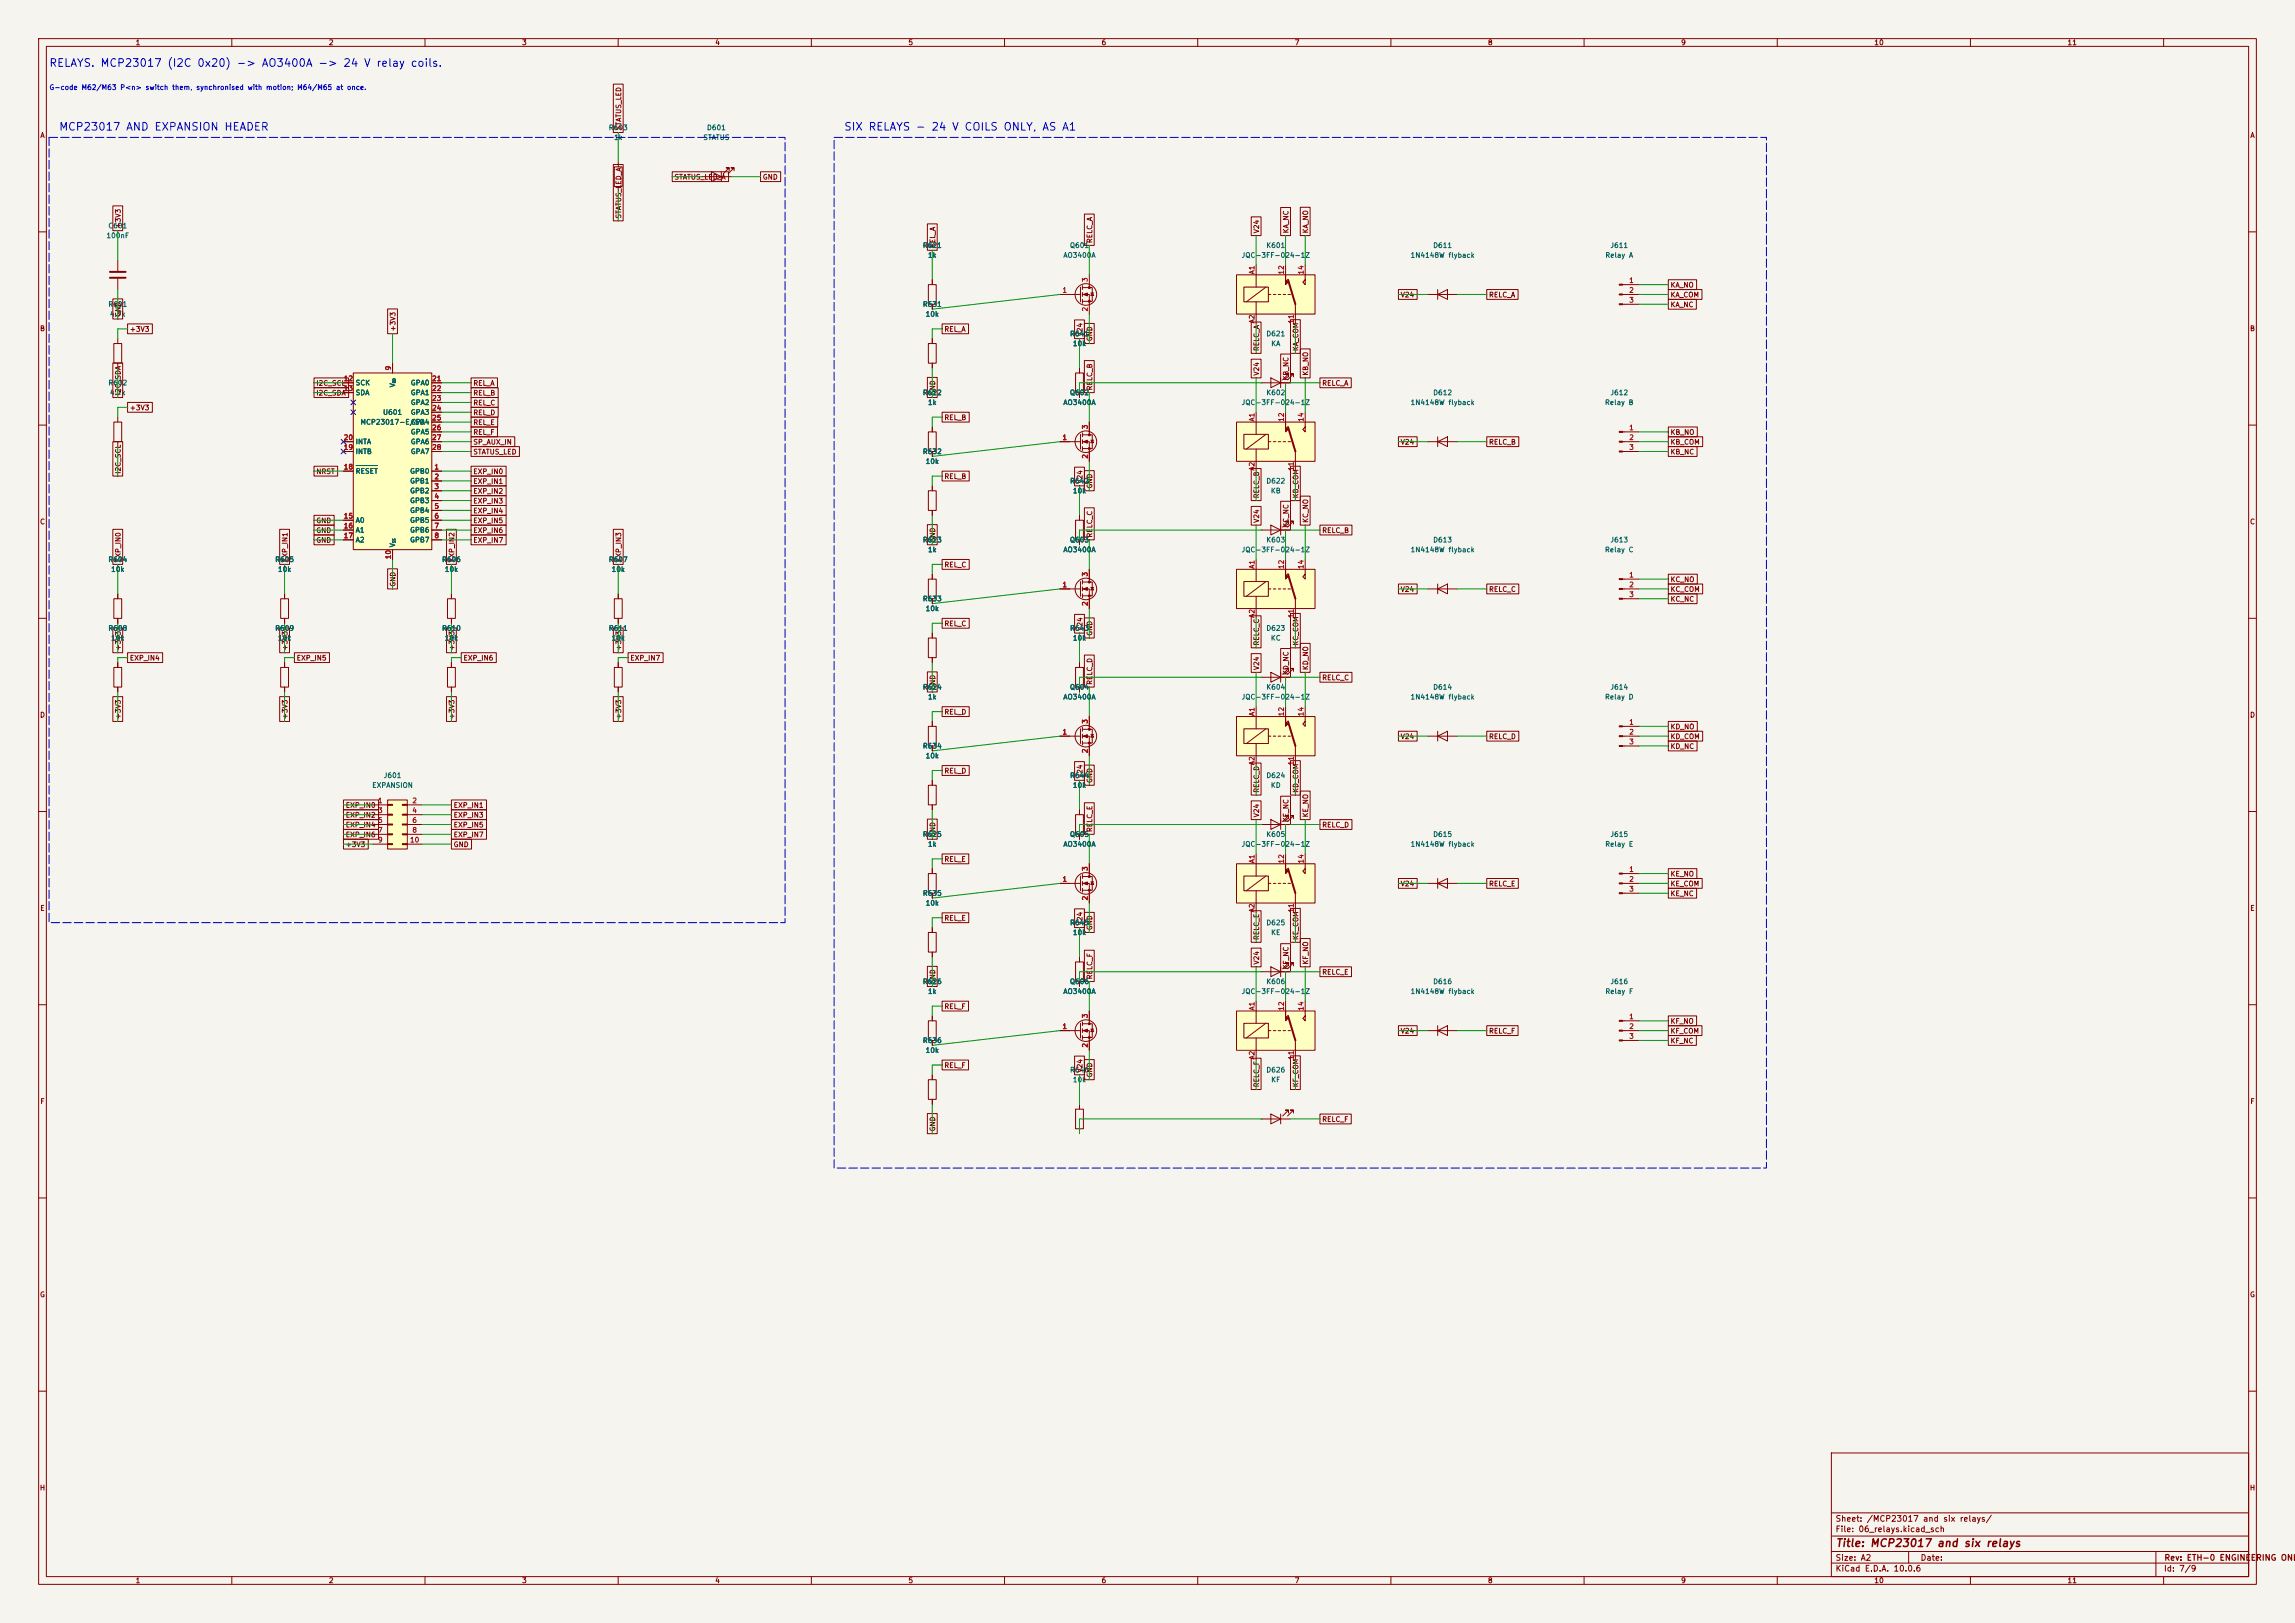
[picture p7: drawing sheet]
<svg xmlns="http://www.w3.org/2000/svg" width="594mm" height="420mm" viewBox="0 0 594 420" stroke-linecap="round" stroke-linejoin="round" font-family="sans-serif">
<defs><g id="words">
<g font-size="2" fill="#0000c2">
<text x="12.6" y="17.8">RELAYS. MCP23017 (I2C 0x20) -&gt; AO3400A -&gt; 24 V relay coils.</text>
<text x="15.1" y="34.3">MCP23017 AND EXPANSION HEADER</text>
<text x="218.3" y="34.3">SIX RELAYS - 24 V COILS ONLY, AS A1</text>
</g>
<text font-size="2" fill="#840000" x="475" y="400.8">Title: MCP23017 and six relays</text>
<g font-size="1.5" fill="#840000">
<text x="475" y="394.1">Sheet: /MCP23017 and six relays/</text>
<text x="475" y="396.8">File: 06_relays.kicad_sch</text>
<text x="475" y="407">KiCad E.D.A. 10.0.6</text>
<text x="475" y="404.2">Size: A2</text>
<text x="497" y="404.2">Date:</text>
<text x="560" y="407">Id: 7/9</text>
<text x="560.1" y="404.2">Rev: ETH-0 ENGINEERING ONLY</text>
</g>
<g font-size="1.3" fill="#840000">
<text x="35" y="12">1</text>
<text x="85" y="12">2</text>
<text x="135" y="12">3</text>
<text x="185" y="12">4</text>
<text x="235" y="12">5</text>
<text x="285" y="12">6</text>
<text x="335" y="12">7</text>
<text x="385" y="12">8</text>
<text x="435" y="12">9</text>
<text x="485" y="12">10</text>
<text x="535" y="12">11</text>
<text x="10.3" y="36">A</text>
<text x="161.1" y="33.8" transform="rotate(-90 161.1 33.8)">STATUS_LED</text>
<text x="582.3" y="36">A</text>
<text x="174.4" y="46.8">STATUS_LED_A</text>
<text x="197.3" y="46.8">GND</text>
<text x="31.5" y="59.2" transform="rotate(-90 31.5 59.2)">+3V3</text>
<text x="161.1" y="56.7" transform="rotate(-90 161.1 56.7)">STATUS_LED_A</text>
<text x="242.4" y="64.3" transform="rotate(-90 242.4 64.3)">REL_A</text>
<text x="283" y="63.1" transform="rotate(-90 283 63.1)">RELC_A</text>
<text x="326.2" y="60.5" transform="rotate(-90 326.2 60.5)">V24</text>
<text x="333.8" y="60.5" transform="rotate(-90 333.8 60.5)">KA_NC</text>
<text x="338.9" y="60.5" transform="rotate(-90 338.9 60.5)">KA_NO</text>
<text x="362.4" y="77.3">V24</text>
<text x="385.3" y="77.3">RELC_A</text>
<text x="432.2" y="74.7">KA_NO</text>
<text x="432.2" y="77.3">KA_COM</text>
<text x="31.5" y="82.1" transform="rotate(-90 31.5 82.1)">GND</text>
<text x="432.2" y="79.8">KA_NC</text>
<text x="10.2" y="86">B</text>
<text x="33.5" y="86.1">+3V3</text>
<text x="102.7" y="85.9" transform="rotate(-90 102.7 85.9)">+3V3</text>
<text x="244.3" y="86.1">REL_A</text>
<text x="280.5" y="87.2" transform="rotate(-90 280.5 87.2)">V24</text>
<text x="283" y="88.5" transform="rotate(-90 283 88.5)">GND</text>
<text x="582.2" y="86">B</text>
<text x="326.2" y="91" transform="rotate(-90 326.2 91)">RELC_A</text>
<text x="336.3" y="91" transform="rotate(-90 336.3 91)">KA_COM</text>
<text x="81.7" y="100.1">I2C_SCL</text>
<text x="122.4" y="100.1">REL_A</text>
<text x="283" y="101.2" transform="rotate(-90 283 101.2)">RELC_B</text>
<text x="326.2" y="97.3" transform="rotate(-90 326.2 97.3)">V24</text>
<text x="333.8" y="98.6" transform="rotate(-90 333.8 98.6)">KB_NC</text>
<text x="338.9" y="97.3" transform="rotate(-90 338.9 97.3)">KB_NO</text>
<text x="342.1" y="100.1">RELC_A</text>
<text x="31.5" y="102.4" transform="rotate(-90 31.5 102.4)">I2C_SDA</text>
<text x="33.5" y="106.5">+3V3</text>
<text x="81.7" y="102.7">I2C_SDA</text>
<text x="122.4" y="102.7">REL_B</text>
<text x="122.4" y="105.2">REL_C</text>
<text x="122.4" y="107.7">REL_D</text>
<text x="242.4" y="102.4" transform="rotate(-90 242.4 102.4)">GND</text>
<text x="122.4" y="112.8">REL_F</text>
<text x="122.4" y="110.3">REL_E</text>
<text x="244.3" y="109">REL_B</text>
<text x="432.2" y="112.8">KB_NO</text>
<text x="122.4" y="117.9">STATUS_LED</text>
<text x="122.4" y="115.4">SP_AUX_IN</text>
<text x="362.4" y="115.4">V24</text>
<text x="385.3" y="115.4">RELC_B</text>
<text x="432.2" y="117.9">KB_NC</text>
<text x="432.2" y="115.4">KB_COM</text>
<text x="31.5" y="122.7" transform="rotate(-90 31.5 122.7)">I2C_SCL</text>
<text x="81.7" y="123">NRST</text>
<text x="122.4" y="123">EXP_IN0</text>
<text x="122.4" y="125.5">EXP_IN1</text>
<text x="244.3" y="124.2">REL_B</text>
<text x="280.5" y="125.3" transform="rotate(-90 280.5 125.3)">V24</text>
<text x="122.4" y="128.1">EXP_IN2</text>
<text x="122.4" y="130.6">EXP_IN3</text>
<text x="283" y="126.6" transform="rotate(-90 283 126.6)">GND</text>
<text x="326.2" y="129.1" transform="rotate(-90 326.2 129.1)">RELC_B</text>
<text x="336.3" y="129.1" transform="rotate(-90 336.3 129.1)">KB_COM</text>
<text x="10.2" y="136">C</text>
<text x="81.7" y="135.7">GND</text>
<text x="122.4" y="133.1">EXP_IN4</text>
<text x="122.4" y="135.7">EXP_IN5</text>
<text x="326.2" y="135.4" transform="rotate(-90 326.2 135.4)">V24</text>
<text x="333.8" y="136.7" transform="rotate(-90 333.8 136.7)">KC_NC</text>
<text x="338.9" y="135.4" transform="rotate(-90 338.9 135.4)">KC_NO</text>
<text x="582.2" y="136">C</text>
<text x="81.7" y="138.2">GND</text>
<text x="81.7" y="140.8">GND</text>
<text x="122.4" y="138.2">EXP_IN6</text>
<text x="122.4" y="140.8">EXP_IN7</text>
<text x="242.4" y="140.5" transform="rotate(-90 242.4 140.5)">GND</text>
<text x="283" y="139.3" transform="rotate(-90 283 139.3)">RELC_C</text>
<text x="342.1" y="138.2">RELC_B</text>
<text x="31.5" y="145.6" transform="rotate(-90 31.5 145.6)">EXP_IN0</text>
<text x="74.7" y="145.6" transform="rotate(-90 74.7 145.6)">EXP_IN1</text>
<text x="117.9" y="145.6" transform="rotate(-90 117.9 145.6)">EXP_IN2</text>
<text x="161.1" y="145.6" transform="rotate(-90 161.1 145.6)">EXP_IN3</text>
<text x="244.3" y="147.1">REL_C</text>
<text x="102.7" y="152" transform="rotate(-90 102.7 152)">GND</text>
<text x="362.4" y="153.5">V24</text>
<text x="385.3" y="153.5">RELC_C</text>
<text x="432.2" y="153.5">KC_COM</text>
<text x="432.2" y="156">KC_NC</text>
<text x="432.2" y="150.9">KC_NO</text>
<text x="244.3" y="162.3">REL_C</text>
<text x="280.5" y="163.4" transform="rotate(-90 280.5 163.4)">V24</text>
<text x="283" y="164.7" transform="rotate(-90 283 164.7)">GND</text>
<text x="326.2" y="167.2" transform="rotate(-90 326.2 167.2)">RELC_C</text>
<text x="336.3" y="167.2" transform="rotate(-90 336.3 167.2)">KC_COM</text>
<text x="31.5" y="168.5" transform="rotate(-90 31.5 168.5)">+3V3</text>
<text x="33.5" y="171.2">EXP_IN4</text>
<text x="74.7" y="168.5" transform="rotate(-90 74.7 168.5)">+3V3</text>
<text x="76.6" y="171.2">EXP_IN5</text>
<text x="117.9" y="168.5" transform="rotate(-90 117.9 168.5)">+3V3</text>
<text x="119.8" y="171.2">EXP_IN6</text>
<text x="161.1" y="168.5" transform="rotate(-90 161.1 168.5)">+3V3</text>
<text x="163" y="171.2">EXP_IN7</text>
<text x="326.2" y="173.5" transform="rotate(-90 326.2 173.5)">V24</text>
<text x="338.9" y="173.5" transform="rotate(-90 338.9 173.5)">KD_NO</text>
<text x="242.4" y="178.6" transform="rotate(-90 242.4 178.6)">GND</text>
<text x="283" y="177.4" transform="rotate(-90 283 177.4)">RELC_D</text>
<text x="333.8" y="174.8" transform="rotate(-90 333.8 174.8)">KD_NC</text>
<text x="342.1" y="176.3">RELC_C</text>
<text x="10.2" y="186">D</text>
<text x="244.3" y="185.2">REL_D</text>
<text x="582.2" y="186">D</text>
<text x="31.5" y="186.2" transform="rotate(-90 31.5 186.2)">+3V3</text>
<text x="74.7" y="186.2" transform="rotate(-90 74.7 186.2)">+3V3</text>
<text x="117.9" y="186.2" transform="rotate(-90 117.9 186.2)">+3V3</text>
<text x="161.1" y="186.2" transform="rotate(-90 161.1 186.2)">+3V3</text>
<text x="362.4" y="191.6">V24</text>
<text x="385.3" y="191.6">RELC_D</text>
<text x="432.2" y="191.6">KD_COM</text>
<text x="432.2" y="189">KD_NO</text>
<text x="432.2" y="194.1">KD_NC</text>
<text x="244.3" y="200.4">REL_D</text>
<text x="280.5" y="201.5" transform="rotate(-90 280.5 201.5)">V24</text>
<text x="283" y="202.8" transform="rotate(-90 283 202.8)">GND</text>
<text x="89.3" y="209.3">EXP_IN0</text>
<text x="117.3" y="209.3">EXP_IN1</text>
<text x="326.2" y="205.3" transform="rotate(-90 326.2 205.3)">RELC_D</text>
<text x="336.3" y="205.3" transform="rotate(-90 336.3 205.3)">KD_COM</text>
<text x="89.3" y="211.9">EXP_IN2</text>
<text x="89.3" y="214.4">EXP_IN4</text>
<text x="117.3" y="211.9">EXP_IN3</text>
<text x="117.3" y="214.4">EXP_IN5</text>
<text x="283" y="215.5" transform="rotate(-90 283 215.5)">RELC_E</text>
<text x="326.2" y="211.6" transform="rotate(-90 326.2 211.6)">V24</text>
<text x="333.8" y="212.9" transform="rotate(-90 333.8 212.9)">KE_NC</text>
<text x="338.9" y="211.6" transform="rotate(-90 338.9 211.6)">KE_NO</text>
<text x="342.1" y="214.4">RELC_D</text>
<text x="89.3" y="219.5">+3V3</text>
<text x="89.3" y="217">EXP_IN6</text>
<text x="117.3" y="219.5">GND</text>
<text x="117.3" y="217">EXP_IN7</text>
<text x="242.4" y="216.7" transform="rotate(-90 242.4 216.7)">GND</text>
<text x="244.3" y="223.3">REL_E</text>
<text x="432.2" y="227.1">KE_NO</text>
<text x="362.4" y="229.7">V24</text>
<text x="385.3" y="229.7">RELC_E</text>
<text x="432.2" y="232.2">KE_NC</text>
<text x="432.2" y="229.7">KE_COM</text>
<text x="10.3" y="236">E</text>
<text x="244.3" y="238.5">REL_E</text>
<text x="280.5" y="239.6" transform="rotate(-90 280.5 239.6)">V24</text>
<text x="582.3" y="236">E</text>
<text x="283" y="240.9" transform="rotate(-90 283 240.9)">GND</text>
<text x="326.2" y="243.4" transform="rotate(-90 326.2 243.4)">RELC_E</text>
<text x="336.3" y="243.4" transform="rotate(-90 336.3 243.4)">KE_COM</text>
<text x="326.2" y="249.7" transform="rotate(-90 326.2 249.7)">V24</text>
<text x="333.8" y="251" transform="rotate(-90 333.8 251)">KF_NC</text>
<text x="338.9" y="249.7" transform="rotate(-90 338.9 249.7)">KF_NO</text>
<text x="242.4" y="254.8" transform="rotate(-90 242.4 254.8)">GND</text>
<text x="283" y="253.6" transform="rotate(-90 283 253.6)">RELC_F</text>
<text x="342.1" y="252.5">RELC_E</text>
<text x="244.3" y="261.4">REL_F</text>
<text x="362.4" y="267.8">V24</text>
<text x="385.3" y="267.8">RELC_F</text>
<text x="432.2" y="265.2">KF_NO</text>
<text x="432.2" y="267.8">KF_COM</text>
<text x="432.2" y="270.3">KF_NC</text>
<text x="244.3" y="276.6">REL_F</text>
<text x="280.5" y="277.7" transform="rotate(-90 280.5 277.7)">V24</text>
<text x="283" y="279" transform="rotate(-90 283 279)">GND</text>
<text x="326.2" y="281.5" transform="rotate(-90 326.2 281.5)">RELC_F</text>
<text x="336.3" y="281.5" transform="rotate(-90 336.3 281.5)">KF_COM</text>
<text x="10.3" y="286">F</text>
<text x="582.3" y="286">F</text>
<text x="242.4" y="292.9" transform="rotate(-90 242.4 292.9)">GND</text>
<text x="342.1" y="290.6">RELC_F</text>
<text x="10.2" y="336">G</text>
<text x="582.2" y="336">G</text>
<text x="10.2" y="386">H</text>
<text x="582.2" y="386">H</text>
<text x="35" y="410">1</text>
<text x="85" y="410">2</text>
<text x="135" y="410">3</text>
<text x="185" y="410">4</text>
<text x="235" y="410">5</text>
<text x="285" y="410">6</text>
<text x="335" y="410">7</text>
<text x="385" y="410">8</text>
<text x="435" y="410">9</text>
<text x="485" y="410">10</text>
<text x="535" y="410">11</text>
</g>
<text font-size="1.3" fill="#0000c2" x="12.7" y="23.6">G-code M62/M63 P&lt;n&gt; switch them, synchronised with motion; M64/M65 at once.</text>
<g font-size="1.3" fill="#006464">
<text x="157.4" y="34">R603</text>
<text x="182.8" y="34">D601</text>
<text x="158.8" y="36.5">1k</text>
<text x="181.9" y="36.5">STATUS</text>
<text x="27.9" y="59.4">C601</text>
<text x="27.4" y="61.9">100nF</text>
<text x="238.7" y="64.5">R621</text>
<text x="276.8" y="64.5">Q601</text>
<text x="327.6" y="64.5">K601</text>
<text x="370.8" y="64.5">D611</text>
<text x="416.7" y="64.5">J611</text>
<text x="240.1" y="67">1k</text>
<text x="275.1" y="67">AO3400A</text>
<text x="321.2" y="67">JQC-3FF-024-1Z</text>
<text x="365" y="67">1N4148W flyback</text>
<text x="415.4" y="67">Relay A</text>
<text x="27.9" y="79.7">R601</text>
<text x="28.3" y="82.2">4.7k</text>
<text x="238.7" y="79.7">R631</text>
<text x="239.4" y="82.2">10k</text>
<text x="276.8" y="87.3">R641</text>
<text x="277.5" y="89.9">10k</text>
<text x="327.6" y="87.3">D621</text>
<text x="328.9" y="89.9">KA</text>
<text x="27.9" y="100">R602</text>
<text x="91.9" y="100">SCK</text>
<text x="102.6" y="100.4" transform="rotate(-90 102.6 100.4)">V</text>
<text x="106.2" y="100">GPA0</text>
<text x="28.3" y="102.6">4.7k</text>
<text x="91.9" y="102.6">SDA</text>
<text x="99" y="107.6">U601</text>
<text x="106.2" y="102.6">GPA1</text>
<text x="106.2" y="105.1">GPA2</text>
<text x="106.2" y="107.6">GPA3</text>
<text x="238.7" y="102.6">R622</text>
<text x="240.1" y="105.1">1k</text>
<text x="275.1" y="105.1">AO3400A</text>
<text x="276.8" y="102.6">Q602</text>
<text x="321.2" y="105.1">JQC-3FF-024-1Z</text>
<text x="327.6" y="102.6">K602</text>
<text x="365" y="105.1">1N4148W flyback</text>
<text x="370.8" y="102.6">D612</text>
<text x="415.3" y="105.1">Relay B</text>
<text x="416.7" y="102.6">J612</text>
<text x="93.2" y="110.2">MCP23017-E/SO</text>
<text x="106.2" y="110.2">GPA4</text>
<text x="106.2" y="112.7">GPA5</text>
<text x="91.9" y="117.8">INTB</text>
<text x="91.9" y="115.3">INTA</text>
<text x="106.2" y="115.3">GPA6</text>
<text x="106.2" y="117.8">GPA7</text>
<text x="238.7" y="117.8">R632</text>
<text x="91.9" y="122.9">RESET</text>
<text x="106" y="122.9">GPB0</text>
<text x="106" y="125.4">GPB1</text>
<text x="239.4" y="120.3">10k</text>
<text x="276.8" y="125.4">R642</text>
<text x="327.6" y="125.4">D622</text>
<text x="106" y="128">GPB2</text>
<text x="106" y="130.5">GPB3</text>
<text x="277.5" y="128">10k</text>
<text x="328.8" y="128">KB</text>
<text x="91.9" y="135.6">A0</text>
<text x="106" y="133">GPB4</text>
<text x="106" y="135.6">GPB5</text>
<text x="91.9" y="138.1">A1</text>
<text x="91.9" y="140.7">A2</text>
<text x="102.6" y="141.8" transform="rotate(-90 102.6 141.8)">V</text>
<text x="106" y="138.1">GPB6</text>
<text x="106" y="140.7">GPB7</text>
<text x="238.7" y="140.7">R623</text>
<text x="240.1" y="143.2">1k</text>
<text x="275.1" y="143.2">AO3400A</text>
<text x="276.8" y="140.7">Q603</text>
<text x="321.2" y="143.2">JQC-3FF-024-1Z</text>
<text x="327.6" y="140.7">K603</text>
<text x="365" y="143.2">1N4148W flyback</text>
<text x="370.8" y="140.7">D613</text>
<text x="415.3" y="143.2">Relay C</text>
<text x="416.7" y="140.7">J613</text>
<text x="27.9" y="145.7">R604</text>
<text x="28.6" y="148.3">10k</text>
<text x="71.1" y="145.7">R605</text>
<text x="71.8" y="148.3">10k</text>
<text x="114.3" y="145.7">R606</text>
<text x="115" y="148.3">10k</text>
<text x="157.4" y="145.7">R607</text>
<text x="158.2" y="148.3">10k</text>
<text x="238.7" y="155.9">R633</text>
<text x="239.4" y="158.4">10k</text>
<text x="27.9" y="163.5">R608</text>
<text x="28.6" y="166.1">10k</text>
<text x="71.1" y="163.5">R609</text>
<text x="71.8" y="166.1">10k</text>
<text x="114.3" y="163.5">R610</text>
<text x="115" y="166.1">10k</text>
<text x="157.4" y="163.5">R611</text>
<text x="158.2" y="166.1">10k</text>
<text x="276.8" y="163.5">R643</text>
<text x="277.5" y="166.1">10k</text>
<text x="327.6" y="163.5">D623</text>
<text x="328.8" y="166.1">KC</text>
<text x="238.7" y="178.8">R624</text>
<text x="276.8" y="178.8">Q604</text>
<text x="327.6" y="178.8">K604</text>
<text x="370.8" y="178.8">D614</text>
<text x="416.7" y="178.8">J614</text>
<text x="240.1" y="181.3">1k</text>
<text x="275.1" y="181.3">AO3400A</text>
<text x="321.2" y="181.3">JQC-3FF-024-1Z</text>
<text x="365" y="181.3">1N4148W flyback</text>
<text x="415.3" y="181.3">Relay D</text>
<text x="238.7" y="194">R634</text>
<text x="239.4" y="196.5">10k</text>
<text x="99.2" y="201.6">J601</text>
<text x="276.8" y="201.6">R644</text>
<text x="327.6" y="201.6">D624</text>
<text x="96.2" y="204.2">EXPANSION</text>
<text x="277.5" y="204.2">10k</text>
<text x="328.8" y="204.2">KD</text>
<text x="238.7" y="216.9">R625</text>
<text x="240.1" y="219.4">1k</text>
<text x="275.1" y="219.4">AO3400A</text>
<text x="276.8" y="216.9">Q605</text>
<text x="321.2" y="219.4">JQC-3FF-024-1Z</text>
<text x="327.6" y="216.9">K605</text>
<text x="365" y="219.4">1N4148W flyback</text>
<text x="370.8" y="216.9">D615</text>
<text x="415.3" y="219.4">Relay E</text>
<text x="416.7" y="216.9">J615</text>
<text x="238.7" y="232.1">R635</text>
<text x="239.4" y="234.6">10k</text>
<text x="276.8" y="239.7">R645</text>
<text x="327.6" y="239.7">D625</text>
<text x="277.5" y="242.3">10k</text>
<text x="328.9" y="242.3">KE</text>
<text x="238.7" y="255">R626</text>
<text x="240.1" y="257.5">1k</text>
<text x="275.1" y="257.5">AO3400A</text>
<text x="276.8" y="255">Q606</text>
<text x="321.2" y="257.5">JQC-3FF-024-1Z</text>
<text x="327.6" y="255">K606</text>
<text x="365" y="257.5">1N4148W flyback</text>
<text x="370.8" y="255">D616</text>
<text x="415.4" y="257.5">Relay F</text>
<text x="416.7" y="255">J616</text>
<text x="238.7" y="270.2">R636</text>
<text x="239.4" y="272.7">10k</text>
<text x="276.8" y="277.8">R646</text>
<text x="277.5" y="280.4">10k</text>
<text x="327.6" y="277.8">D626</text>
<text x="328.9" y="280.4">KF</text>
</g>
<g font-size="1.3" fill="#a90000">
<text x="325" y="71.1" transform="rotate(-90 325 71.1)">A1</text>
<text x="332.6" y="71.2" transform="rotate(-90 332.6 71.2)">12</text>
<text x="337.7" y="71.2" transform="rotate(-90 337.7 71.2)">14</text>
<text x="274.9" y="76.1">1</text>
<text x="281.8" y="73.1" transform="rotate(-90 281.8 73.1)">3</text>
<text x="421.5" y="73.5">1</text>
<text x="421.5" y="76.1">2</text>
<text x="281.8" y="80.7" transform="rotate(-90 281.8 80.7)">2</text>
<text x="325" y="83.8" transform="rotate(-90 325 83.8)">A2</text>
<text x="335.1" y="83.9" transform="rotate(-90 335.1 83.9)">11</text>
<text x="421.5" y="78.6">3</text>
<text x="101.5" y="96" transform="rotate(-90 101.5 96)">9</text>
<text x="88.8" y="98.9">12</text>
<text x="88.8" y="101.5">13</text>
<text x="111.7" y="98.9">21</text>
<text x="111.7" y="101.5">22</text>
<text x="111.7" y="104">23</text>
<text x="111.7" y="106.5">24</text>
<text x="111.7" y="109.1">25</text>
<text x="111.7" y="111.6">26</text>
<text x="281.8" y="111.2" transform="rotate(-90 281.8 111.2)">3</text>
<text x="325" y="109.2" transform="rotate(-90 325 109.2)">A1</text>
<text x="332.6" y="109.3" transform="rotate(-90 332.6 109.3)">12</text>
<text x="337.7" y="109.3" transform="rotate(-90 337.7 109.3)">14</text>
<text x="421.5" y="111.6">1</text>
<text x="88.8" y="116.7">19</text>
<text x="88.8" y="114.2">20</text>
<text x="111.7" y="114.2">27</text>
<text x="111.7" y="116.7">28</text>
<text x="274.9" y="114.2">1</text>
<text x="281.8" y="118.8" transform="rotate(-90 281.8 118.8)">2</text>
<text x="421.5" y="114.2">2</text>
<text x="421.5" y="116.7">3</text>
<text x="88.8" y="121.8">18</text>
<text x="112.3" y="121.8">1</text>
<text x="112.3" y="124.3">2</text>
<text x="325" y="121.9" transform="rotate(-90 325 121.9)">A2</text>
<text x="335.1" y="122" transform="rotate(-90 335.1 122)">11</text>
<text x="112.3" y="126.9">3</text>
<text x="112.3" y="129.4">4</text>
<text x="112.3" y="131.9">5</text>
<text x="88.8" y="134.5">15</text>
<text x="88.8" y="137">16</text>
<text x="112.3" y="134.5">6</text>
<text x="112.3" y="137">7</text>
<text x="88.8" y="139.6">17</text>
<text x="112.3" y="139.6">8</text>
<text x="101.5" y="144.8" transform="rotate(-90 101.5 144.8)">10</text>
<text x="281.8" y="149.3" transform="rotate(-90 281.8 149.3)">3</text>
<text x="325" y="147.3" transform="rotate(-90 325 147.3)">A1</text>
<text x="332.6" y="147.4" transform="rotate(-90 332.6 147.4)">12</text>
<text x="337.7" y="147.4" transform="rotate(-90 337.7 147.4)">14</text>
<text x="421.5" y="149.7">1</text>
<text x="274.9" y="152.3">1</text>
<text x="421.5" y="152.3">2</text>
<text x="421.5" y="154.8">3</text>
<text x="281.8" y="156.9" transform="rotate(-90 281.8 156.9)">2</text>
<text x="325" y="160" transform="rotate(-90 325 160)">A2</text>
<text x="335.1" y="160.1" transform="rotate(-90 335.1 160.1)">11</text>
<text x="325" y="185.4" transform="rotate(-90 325 185.4)">A1</text>
<text x="332.6" y="185.5" transform="rotate(-90 332.6 185.5)">12</text>
<text x="337.7" y="185.5" transform="rotate(-90 337.7 185.5)">14</text>
<text x="274.9" y="190.4">1</text>
<text x="281.8" y="187.4" transform="rotate(-90 281.8 187.4)">3</text>
<text x="421.5" y="187.8">1</text>
<text x="421.5" y="190.4">2</text>
<text x="281.8" y="195" transform="rotate(-90 281.8 195)">2</text>
<text x="421.5" y="192.9">3</text>
<text x="325" y="198.1" transform="rotate(-90 325 198.1)">A2</text>
<text x="335.1" y="198.2" transform="rotate(-90 335.1 198.2)">11</text>
<text x="97.7" y="208.1">1</text>
<text x="106.6" y="208.1">2</text>
<text x="97.7" y="210.7">3</text>
<text x="97.7" y="213.2">5</text>
<text x="97.7" y="215.8">7</text>
<text x="106.6" y="210.7">4</text>
<text x="106.6" y="213.2">6</text>
<text x="106.6" y="215.8">8</text>
<text x="97.7" y="218.3">9</text>
<text x="106" y="218.3">10</text>
<text x="281.8" y="225.5" transform="rotate(-90 281.8 225.5)">3</text>
<text x="325" y="223.5" transform="rotate(-90 325 223.5)">A1</text>
<text x="332.6" y="223.6" transform="rotate(-90 332.6 223.6)">12</text>
<text x="337.7" y="223.6" transform="rotate(-90 337.7 223.6)">14</text>
<text x="421.5" y="225.9">1</text>
<text x="274.9" y="228.5">1</text>
<text x="281.8" y="233.1" transform="rotate(-90 281.8 233.1)">2</text>
<text x="421.5" y="228.5">2</text>
<text x="421.5" y="231">3</text>
<text x="325" y="236.2" transform="rotate(-90 325 236.2)">A2</text>
<text x="335.1" y="236.3" transform="rotate(-90 335.1 236.3)">11</text>
<text x="281.8" y="263.6" transform="rotate(-90 281.8 263.6)">3</text>
<text x="325" y="261.6" transform="rotate(-90 325 261.6)">A1</text>
<text x="332.6" y="261.7" transform="rotate(-90 332.6 261.7)">12</text>
<text x="337.7" y="261.7" transform="rotate(-90 337.7 261.7)">14</text>
<text x="274.9" y="266.6">1</text>
<text x="421.5" y="264">1</text>
<text x="421.5" y="266.6">2</text>
<text x="421.5" y="269.1">3</text>
<text x="281.8" y="271.2" transform="rotate(-90 281.8 271.2)">2</text>
<text x="325" y="274.3" transform="rotate(-90 325 274.3)">A2</text>
<text x="335.1" y="274.4" transform="rotate(-90 335.1 274.4)">11</text>
</g>
<g font-size=".8" fill="#006464">
<text x="102.6" y="99.2" transform="rotate(-90 102.6 99.2)">DD</text>
<text x="102.6" y="140.6" transform="rotate(-90 102.6 140.6)">SS</text>
</g>
</g></defs>
<path d="M0 0h594v420h-594z" fill="#f5f4ef" stroke="#f5f4ef" stroke-width=".26"/>
<g fill="none" stroke="#840000" stroke-width=".26">
<path d="M10 10h574v400h-574zM12 12h570v396h-570zM60 10v2M110 10v2M160 10v2M210 10v2M260 10v2M310 10v2M360 10v2M410 10v2M460 10v2M510 10v2"/>
<path d="M560 10v2M10 60h2M582 60h2M10 110h2M582 110h2M278.4 134.6h2v5.1h-2zM279.4 133.4v1.2M279.4 139.7v1.3M115.8 154.9h2.1v5.1h-2.1zM116.8 153.7v1.2M10 160h2M116.8 160v1.3"/>
<path d="M582 160h2M10 210h2M582 210h2M10 260h2M582 260h2M10 310h2M582 310h2M10 360h2M474 376h108v32h-108zM582 360h2M474 397.5h108M474 391.5h108"/>
<path d="M60 408v2M110 408v2M160 408v2M210 408v2M260 408v2M310 408v2M360 408v2M410 408v2M460 408v2M474 404.5h108M474 401.5h108M494 401.5v3"/>
<path d="M510 408v2M558 401.5v6.5M560 408v2"/>
</g>
<path d="M320 261.6h20.4v10.2h-20.4z" fill="#ffffc2"/>
<g fill="none" stroke="#840000" stroke-width=".26">
<path d="M159 43.2h2v5.1h-2zM160 41.9v1.3M160 48.3v1.2M181.6 45.7h7.6M184.1 44.5l2.6 1.2-2.6 1.3zM186.7 44.5v2.5M188.7 44.2v-.8h-.7h.7l-1.5 1.6M190 44.2v-.8h-.8h.8l-1.5 1.6M240.3 73.7h2v5h-2zM241.3 72.4v1.3M241.3 78.7v1.3M274.3 76.2h5.4"/>
<path d="M279.7 74.3v3.8M280.2 74.4h2.5v3.6h-2.5M280.2 76.2h1.7v5.1M280.2 73.9v1M280.2 75.7v1M280.2 77.5v1M281.9 71.1v3.3M282.3 75.8h.8M282.7 75.8l.4 .7h-.8zM369.6 76.2h7.6M372.1 76.2l2.5-1.3v2.6zM372.1 74.9v2.6"/>
<path d="M240.3 88.9h2v5.1h-2zM241.3 87.6v1.3M241.3 94v1.3M326.4 99.1h7.6M328.9 97.8l2.6 1.3-2.6 1.2zM331.5 97.8v2.5M333.5 97.5v-.7h-.8h.8l-1.5 1.5M334.8 97.5v-.7h-.8h.8l-1.6 1.5M29.5 109.2h2v5.1h-2zM30.5 108v1.2M30.5 114.3v1.3M274.3 114.3h5.4"/>
<path d="M279.7 112.4v3.8M280.2 112.5h2.5v3.6h-2.5M280.2 114.3h1.7v5.1M280.2 112v1M280.2 113.8v1M280.2 115.6v1M281.9 109.2v3.3M282.3 113.9h.8M282.7 113.9l.4 .7h-.8zM240.3 127h2v5.1h-2zM241.3 125.7v1.3M241.3 132.1v1.3"/>
<path d="M326.4 137.2h7.6M328.9 135.9l2.6 1.3-2.6 1.2zM331.5 135.9v2.5M333.5 135.6v-.7h-.8h.8l-1.5 1.5M334.8 135.6v-.7h-.8h.8l-1.6 1.5M29.5 154.9h2v5.1h-2zM30.5 153.7v1.2M72.6 154.9h2.1v5.1h-2.1zM73.7 153.7v1.2M159 154.9h2v5.1h-2zM160 153.7v1.2M240.3 149.9h2v5h-2z"/>
<path d="M241.3 148.6v1.3M241.3 154.9v1.3M274.3 152.4h5.4M279.7 150.5v3.8M280.2 150.6h2.5v3.6h-2.5M280.2 152.4h1.7v5.1M280.2 150.1v1M280.2 151.9v1M280.2 153.7v1M281.9 147.3v3.3M282.3 152h.8M282.7 152l.4 .7h-.8z"/>
<path d="M29.5 172.7h2v5.1h-2zM30.5 160v1.3M30.5 171.5v1.2M30.5 177.8v1.3M72.6 172.7h2.1v5.1h-2.1zM73.7 160v1.3M73.7 171.5v1.2M73.7 177.8v1.3M160 160v1.3M240.3 165.1h2v5.1h-2zM241.3 163.8v1.3M241.3 170.2v1.3"/>
<path d="M278.4 172.7h2v5.1h-2zM279.4 171.5v1.2M279.4 177.8v1.3M326.4 175.3h7.6M328.9 174l2.6 1.3-2.6 1.2zM331.5 174v2.5M333.5 173.7v-.7h-.8h.8l-1.5 1.5M334.8 173.7v-.7h-.8h.8l-1.6 1.5M240.3 188h2v5h-2zM241.3 186.7v1.3M241.3 193v1.3M274.3 190.5h5.4"/>
<path d="M279.7 188.6v3.8M280.2 188.7h2.5v3.6h-2.5M280.2 190.5h1.7v5.1M280.2 188.2v1M280.2 190v1M280.2 191.8v1M281.9 185.4v3.3M282.3 190.1h.8M282.7 190.1l.4 .7h-.8zM369.6 190.5h7.6M372.1 190.5l2.5-1.3v2.6zM372.1 189.2v2.6"/>
<path d="M240.3 203.2h2v5.1h-2zM241.3 201.9v1.3M241.3 208.3v1.3M326.4 213.4h7.6M328.9 212.1l2.6 1.3-2.6 1.2zM331.5 212.1v2.5M333.5 211.8v-.7h-.8h.8l-1.5 1.5M334.8 211.8v-.7h-.8h.8l-1.6 1.5M325.1 259.1v5.7M332.7 259.1v2.5M337.8 259.1v5.1l-.6-.7 .6-.6M240.3 264.2h2v5h-2z"/>
<path d="M240.3 279.4h2v5.1h-2zM241.3 262.9v1.3M241.3 269.2v1.3M241.3 278.1v1.3M274.3 266.7h5.4M279.7 264.8v3.8M280.2 264.9h2.5v3.6h-2.5M280.2 266.7h1.7v5.1M280.2 264.4v1M280.2 266.2v1M280.2 268v1M281.9 261.6v3.3"/>
<path d="M282.3 266.3h.8M282.7 266.3l.4 .7h-.8zM320 261.6h20.4v10.2h-20.4zM321.9 264.8h6.4v3.8h-6.4zM325.1 268.6v5.7M327.7 264.8l-5.1 3.8M328.3 266.7h.6M329.6 266.7h.6M330.8 266.7h.7M332.1 266.7h.6M333.4 266.7h.6M335.3 269.2v5.1"/>
<path d="M241.3 284.5v1.3M326.4 289.6h7.6M328.9 288.3l2.6 1.3-2.6 1.2zM331.5 288.3v2.5M333.5 288v-.7h-.8h.8l-1.5 1.5M334.8 288v-.7h-.8h.8l-1.6 1.5"/>
<circle cx="281.1" cy="76.2" r="2.79"/>
<circle cx="281.1" cy="114.3" r="2.79"/>
<circle cx="281.1" cy="152.4" r="2.79"/>
<circle cx="281.1" cy="190.5" r="2.79"/>
<circle cx="281.1" cy="266.7" r="2.79"/>
</g>
<g fill="#840000" stroke="#840000" stroke-width=".26">
<path d="M332.7 261.6v1.3l.7 .6-.7 .7z"/>
<path d="M280.4 114.3l1-.4v.8z"/>
<path d="M280.4 266.7l1-.4v.8z"/>
<path d="M280.4 152.4l1-.4v.8z"/>
<path d="M280.4 190.5l1-.4v.8z"/>
<path d="M280.4 76.2l1-.4v.8z"/>
<circle cx="281.9" cy="112.5" r=".25"/>
<circle cx="281.9" cy="116.1" r=".25"/>
<circle cx="281.9" cy="264.9" r=".25"/>
<circle cx="281.9" cy="268.5" r=".25"/>
<circle cx="281.9" cy="150.6" r=".25"/>
<circle cx="281.9" cy="154.2" r=".25"/>
<circle cx="281.9" cy="188.7" r=".25"/>
<circle cx="281.9" cy="192.3" r=".25"/>
<circle cx="281.9" cy="74.4" r=".25"/>
<circle cx="281.9" cy="78" r=".25"/>
</g>
<path d="M333.4 262.9l1.9 6.3" fill="none" stroke="#840000" stroke-width=".51"/>
<path d="M91.4 96.5h20.4v45.7h-20.4z" fill="#ffffc2"/>
<g fill="none" stroke="#840000" stroke-width=".26">
<path d="M30.5 67.3v2.8M30.5 72.1v2.8M29.5 88.9h2v5.1h-2zM30.5 87.6v1.3M30.5 94v1.3M88.9 99.1h2.5M91.4 96.5h20.4v45.7h-20.4zM101.6 94v2.5M111.8 99.1h2.5M278.4 96.5h2v5.1h-2zM279.4 95.3v1.2M88.9 101.6h2.5"/>
<path d="M88.9 116.8h2.5M88.9 114.3h2.5M111.8 101.6h2.5M111.8 116.8h2.5M111.8 114.3h2.5M111.8 104.1h2.5M111.8 106.7h2.5M111.8 109.2h2.5M111.8 111.8h2.5M279.4 101.6v1.3M88.9 121.9h2.5M88.9 134.6h2.5"/>
<path d="M88.9 137.2h2.5M88.9 139.7h2.5M111.8 121.9h2.5M111.8 124.5h2.5M111.8 127h2.5M111.8 129.5h2.5M111.8 132.1h2.5M111.8 134.6h2.5M111.8 137.2h2.5M111.8 139.7h2.5M101.6 142.2v2.6M115.8 172.7h2.1v5.1h-2.1z"/>
<path d="M116.8 171.5v1.2M116.8 177.8v1.3M159 172.7h2v5.1h-2zM160 171.5v1.2M160 177.8v1.3"/>
</g>
<path d="M92.2 120.5h5.5" fill="none" stroke="#006464" stroke-width=".26"/>
<path d="M28.4 70.4h4.1M28.4 71.9h4.1" fill="none" stroke="#840000" stroke-width=".51"/>
<path d="M100.3 207h5.1v12.7h-5.1z" fill="#ffffc2"/>
<g fill="none" stroke="#840000" stroke-width=".26">
<path d="M240.3 111.8h2v5h-2zM241.3 110.5v1.3M241.3 116.8v1.3M96.5 208.3h3.8M96.5 210.8h3.8M96.5 213.4h3.8M96.5 215.9h3.8M96.5 218.4h3.8M100.3 207h5.1v12.7h-5.1zM100.3 208.2h1.3v.2h-1.3zM100.3 210.7h1.3v.2h-1.3zM100.3 213.2h1.3v.3h-1.3z"/>
<path d="M100.3 215.8h1.3v.2h-1.3zM100.3 218.3h1.3v.3h-1.3zM104.1 208.2h1.3v.2h-1.3zM104.1 210.7h1.3v.2h-1.3zM104.1 213.2h1.3v.3h-1.3zM104.1 215.8h1.3v.2h-1.3zM104.1 218.3h1.3v.3h-1.3zM105.4 208.3h3.8M105.4 210.8h3.8M105.4 213.4h3.8M105.4 215.9h3.8M105.4 218.4h3.8"/>
</g>
<path d="M320 147.3h20.4v10.2h-20.4z" fill="#ffffc2"/>
<g fill="none" stroke="#840000" stroke-width=".26">
<path d="M369.6 114.3h7.6M372.1 114.3l2.5-1.3v2.6zM372.1 113v2.6M320 147.3h20.4v10.2h-20.4zM321.9 150.5h6.4v3.8h-6.4zM325.1 144.8v5.7M325.1 154.3v5.7M327.7 150.5l-5.1 3.8M328.3 152.4h.6M329.6 152.4h.6M330.8 152.4h.7M332.1 152.4h.6"/>
<path d="M332.7 144.8v2.5M333.4 152.4h.6M335.3 154.9v5.1M337.8 144.8v5.1l-.6-.7 .6-.6M274.3 228.6h5.4M279.7 226.7v3.8M280.2 226.8h2.5v3.6h-2.5M280.2 228.6h1.7v5.1M280.2 226.3v1M280.2 228.1v1M280.2 229.9v1M281.9 223.5v3.3"/>
<path d="M282.3 228.2h.8M282.7 228.2l.4 .7h-.8zM369.6 266.7h7.6M372.1 266.7l2.5-1.3v2.6zM372.1 265.4v2.6"/>
<circle cx="281.1" cy="228.6" r="2.79"/>
</g>
<g fill="#840000" stroke="#840000" stroke-width=".26">
<path d="M332.7 147.3v1.3l.7 .6-.7 .7z"/>
<path d="M280.4 228.6l1-.4v.8z"/>
<circle cx="281.9" cy="226.8" r=".25"/>
<circle cx="281.9" cy="230.4" r=".25"/>
</g>
<path d="M333.4 148.6l1.9 6.3" fill="none" stroke="#840000" stroke-width=".51"/>
<path d="M320 185.4h20.4v10.2h-20.4z" fill="#ffffc2"/>
<g fill="none" stroke="#840000" stroke-width=".26">
<path d="M320 185.4h20.4v10.2h-20.4zM321.9 188.6h6.4v3.8h-6.4zM325.1 182.9v5.7M325.1 192.4v5.7M327.7 188.6l-5.1 3.8M328.3 190.5h.6M329.6 190.5h.6M330.8 190.5h.7M332.1 190.5h.6M332.7 182.9v2.5M333.4 190.5h.6M335.3 193v5.1"/>
<path d="M337.8 182.9v5.1l-.6-.7 .6-.6M326.4 251.5h7.6M328.9 250.2l2.6 1.3-2.6 1.2zM331.5 250.2v2.5M333.5 249.9v-.7h-.8h.8l-1.5 1.5M334.8 249.9v-.7h-.8h.8l-1.6 1.5"/>
</g>
<path d="M332.7 185.4v1.3l.7 .6-.7 .7z" fill="#840000" stroke="#840000" stroke-width=".26"/>
<path d="M333.4 186.7l1.9 6.3" fill="none" stroke="#840000" stroke-width=".51"/>
<path d="M320 71.1h20.4v10.2h-20.4z" fill="#ffffc2"/>
<g fill="none" stroke="#840000" stroke-width=".26">
<path d="M320 71.1h20.4v10.2h-20.4zM321.9 74.3h6.4v3.8h-6.4zM325.1 68.6v5.7M325.1 78.1v5.7M327.7 74.3l-5.1 3.8M328.3 76.2h.6M329.6 76.2h.6M330.8 76.2h.7M332.1 76.2h.6M332.7 68.6v2.5M333.4 76.2h.6M335.3 78.7v5.1"/>
<path d="M337.8 68.6v5.1l-.6-.7 .6-.6"/>
</g>
<path d="M332.7 71.1v1.3l.7 .6-.7 .7z" fill="#840000" stroke="#840000" stroke-width=".26"/>
<path d="M333.4 72.4l1.9 6.3" fill="none" stroke="#840000" stroke-width=".51"/>
<path d="M320 223.5h20.4v10.2h-20.4z" fill="#ffffc2"/>
<g fill="none" stroke="#840000" stroke-width=".26">
<path d="M320 223.5h20.4v10.2h-20.4zM321.9 226.7h6.4v3.8h-6.4zM325.1 221v5.7M325.1 230.5v5.7M327.7 226.7l-5.1 3.8M328.3 228.6h.6M329.6 228.6h.6M330.8 228.6h.7M332.1 228.6h.6M332.7 221v2.5M333.4 228.6h.6M335.3 231.1v5.1"/>
<path d="M337.8 221v5.1l-.6-.7 .6-.6"/>
</g>
<path d="M332.7 223.5v1.3l.7 .6-.7 .7z" fill="#840000" stroke="#840000" stroke-width=".26"/>
<path d="M333.4 224.8l1.9 6.3" fill="none" stroke="#840000" stroke-width=".51"/>
<path d="M320 109.2h20.4v10.2h-20.4z" fill="#ffffc2"/>
<g fill="none" stroke="#840000" stroke-width=".26">
<path d="M158.7 21.8h2.6v12.5h-2.6zM29.2 53.3h2.6v6.4h-2.6zM158.7 42.6h2.6v14.6h-2.6zM174 44.4h14.6v2.6h-14.6zM196.8 44.4h5.3v2.6h-5.3zM240 57.9h2.6v6.9h-2.6zM280.7 55.4h2.5v8.1h-2.5zM323.8 56.1h2.6v4.9h-2.6zM331.5 53.7h2.5v7.3h-2.5zM336.5 53.6h2.6v7.4h-2.6zM29.2 77.3h2.6v5.3h-2.6zM100.3 79.9h2.6v6.5h-2.6z"/>
<path d="M241.3 72.4v1.3M241.3 78.7v1.3M361.9 74.9h4.9v2.6h-4.9zM384.8 74.9h8.1v2.6h-8.1zM420 73.7h4.2M420 76.2h4.2M420 78.7h4.2M431.8 77.5h7.3v2.5h-7.3zM431.8 72.4h7.3v2.5h-7.3zM431.8 74.9h8.7v2.6h-8.7zM29.2 93.9h2.6v9h-2.6zM33 83.8h6.4v2.6h-6.4z"/>
<path d="M81.3 97.8h8.9v2.5h-8.9zM88.9 99.1h2.5M101.6 94v2.5M111.8 99.1h2.5M121.9 97.8h6.9v2.5h-6.9zM240 97.7h2.6v5.2h-2.6zM241.3 87.6v1.3M241.3 94v1.3M243.8 83.8h6.9v2.6h-6.9zM278.1 82.8h2.6v4.8h-2.6zM279.4 95.3v1.2M280.7 83.7h2.5v5.2h-2.5z"/>
<path d="M280.7 93.3h2.5v8.3h-2.5zM323.8 83.3h2.6v8.1h-2.6zM323.8 92.9h2.6v4.9h-2.6zM331.5 91.6h2.5v7.5h-2.5zM334 82.7h2.6v8.7h-2.6zM336.5 90.3h2.6v7.5h-2.6zM341.6 97.8h8.1v2.5h-8.1zM29.2 114.3h2.6v8.9h-2.6zM33 104.1h6.4v2.6h-6.4zM81.3 100.3h8.9v2.6h-8.9zM88.9 114.3h2.5M88.9 116.8h2.5"/>
<path d="M88.9 101.6h2.5M111.8 114.3h2.5M111.8 111.8h2.5M111.8 116.8h2.5M111.8 101.6h2.5M111.8 104.1h2.5M111.8 106.7h2.5M111.8 109.2h2.5M121.9 115.6h12.5v2.5h-12.5zM121.9 110.5h6.9v2.5h-6.9zM121.9 113h11.3v2.6h-11.3zM121.9 100.3h7v2.6h-7z"/>
<path d="M121.9 102.9h7v2.5h-7zM121.9 105.4h7v2.6h-7zM121.9 107.9h6.9v2.6h-6.9zM241.3 110.5v1.3M241.3 116.8v1.3M243.8 106.7h7.1v2.5h-7.1zM274.3 114.3h2.6M279.4 101.6v1.3M281.9 109.2v2.6M281.9 116.8v2.6M320 109.2h20.4v10.2h-20.4zM321.9 112.4h6.4v3.8h-6.4z"/>
<path d="M325.1 106.7v5.7M325.1 116.2v5.7M327.7 112.4l-5.1 3.8M328.3 114.3h.6M329.6 114.3h.6M330.8 114.3h.7M332.1 114.3h.6M332.7 106.7v2.5M333.4 114.3h.6M335.3 116.8v5.1M337.8 106.7v5.1l-.6-.7 .6-.6M361.9 113h4.9v2.6h-4.9z"/>
<path d="M384.8 113h8.3v2.6h-8.3zM420 114.3h4.2M420 111.8h4.2M420 116.8h4.2M431.8 115.6h7.4v2.5h-7.4zM431.8 113h8.9v2.6h-8.9zM431.8 110.5h7.5v2.5h-7.5zM29.2 137h2.6v9.1h-2.6zM72.4 137h2.5v9.1h-2.5zM81.3 120.6h6.1v2.6h-6.1zM81.3 133.3h5.2v2.6h-5.2zM81.3 135.9h5.2v2.5h-5.2z"/>
<path d="M81.3 138.4h5.2v2.6h-5.2zM88.9 121.9h2.5M88.9 134.6h2.5M88.9 137.2h2.5M88.9 139.7h2.5M111.8 121.9h2.5M111.8 124.5h2.5M111.8 127h2.5M111.8 129.5h2.5M111.8 132.1h2.5M111.8 134.6h2.5M111.8 137.2h2.5"/>
<path d="M111.8 139.7h2.5M115.6 137h2.5v9.1h-2.5zM121.9 125.7h9.1v2.6h-9.1zM121.9 128.3h9.1v2.5h-9.1zM121.9 130.8h9.1v2.6h-9.1zM121.9 133.3h9.1v2.6h-9.1zM121.9 135.9h9.1v2.5h-9.1zM121.9 120.6h9.1v2.6h-9.1zM121.9 123.2h9.1v2.5h-9.1zM121.9 138.4h9.1v2.6h-9.1zM158.7 137h2.6v9.1h-2.6zM240 135.8h2.6v5.2h-2.6z"/>
<path d="M241.3 125.7v1.3M241.3 132.1v1.3M243.8 121.9h7.1v2.6h-7.1zM278.1 120.9h2.6v4.8h-2.6zM279.4 133.4v1.2M279.4 139.7v1.3M280.7 131.4h2.5v8.3h-2.5zM280.7 121.8h2.5v5.2h-2.5zM323.8 131h2.6v4.9h-2.6zM323.8 121.3h2.6v8.2h-2.6zM331.5 129.7h2.5v7.5h-2.5zM334 120.6h2.6v8.9h-2.6z"/>
<path d="M336.5 128.4h2.6v7.5h-2.6zM341.6 135.9h8.3v2.5h-8.3zM30.5 153.7v1.2M73.7 153.7v1.2M100.3 147.2h2.6v5.2h-2.6zM101.6 142.2v2.6M116.8 153.7v1.2M160 153.7v1.2M241.3 148.6v1.3M241.3 154.9v1.3M243.8 144.8h7.1v2.5h-7.1zM274.3 152.4h2.6"/>
<path d="M278.1 159h2.6v4.8h-2.6zM280.7 159.9h2.5v5.2h-2.5zM281.9 147.3v2.6M281.9 154.9v2.6M323.8 159.4h2.6v8.2h-2.6zM334 158.7h2.6v8.9h-2.6zM361.9 151.1h4.9v2.6h-4.9zM369.6 152.4h7.6M372.1 152.4l2.5-1.3v2.6zM372.1 151.1v2.6M384.8 151.1h8.3v2.6h-8.3zM420 152.4h4.2"/>
<path d="M420 149.9h4.2M420 154.9h4.2M431.8 151.1h8.9v2.6h-8.9zM431.8 153.7h7.4v2.5h-7.4zM431.8 148.6h7.5v2.5h-7.5zM29.2 162.5h2.6v6.4h-2.6zM30.5 160v1.3M30.5 171.5v1.2M30.5 177.8v1.3M33 168.9h9.1v2.6h-9.1zM72.4 162.5h2.5v6.4h-2.5zM73.7 160v1.3"/>
<path d="M73.7 171.5v1.2M73.7 177.8v1.3M76.2 168.9h9.1v2.6h-9.1zM115.6 162.5h2.5v6.4h-2.5zM116.8 160v1.3M116.8 171.5v1.2M116.8 177.8v1.3M119.4 168.9h9.1v2.6h-9.1zM158.7 162.5h2.6v6.4h-2.6zM160 160v1.3M160 171.5v1.2M160 177.8v1.3"/>
<path d="M162.6 168.9h9v2.6h-9zM240 173.9h2.6v5.2h-2.6zM241.3 163.8v1.3M241.3 170.2v1.3M243.8 160h7.1v2.6h-7.1zM279.4 171.5v1.2M279.4 177.8v1.3M280.7 169.5h2.5v8.3h-2.5zM323.8 169.1h2.6v4.9h-2.6zM331.5 167.8h2.5v7.5h-2.5zM336.5 166.5h2.6v7.5h-2.6zM341.6 174h8.3v2.5h-8.3z"/>
<path d="M29.2 180.3h2.6v6.4h-2.6zM72.4 180.3h2.5v6.4h-2.5zM115.6 180.3h2.5v6.4h-2.5zM158.7 180.3h2.6v6.4h-2.6zM241.3 186.7v1.3M241.3 193v1.3M243.8 182.9h7.1v2.5h-7.1zM243.8 198.1h7.1v2.6h-7.1zM274.3 190.5h2.6M278.1 197.1h2.6v4.8h-2.6zM280.7 198h2.5v5.2h-2.5zM281.9 185.4v2.6"/>
<path d="M281.9 193v2.6M323.8 197.5h2.6v8.2h-2.6zM334 196.8h2.6v8.9h-2.6zM361.9 189.2h4.9v2.6h-4.9zM384.8 189.2h8.3v2.6h-8.3zM420 188h4.2M420 190.5h4.2M420 193h4.2M431.8 191.8h7.4v2.5h-7.4zM431.8 189.2h8.9v2.6h-8.9zM431.8 186.7h7.5v2.5h-7.5zM88.9 217.2h6.4v2.5h-6.4z"/>
<path d="M88.9 209.5h9.1v2.6h-9.1zM88.9 214.6h9.1v2.6h-9.1zM88.9 207h9.1v2.6h-9.1zM88.9 212.1h9.1v2.5h-9.1zM116.8 209.5h9.1v2.6h-9.1zM116.8 217.2h5.2v2.5h-5.2zM116.8 214.6h9.1v2.6h-9.1zM116.8 212.1h9.1v2.5h-9.1zM116.8 207h9.1v2.6h-9.1zM240 212h2.6v5.2h-2.6zM241.3 201.9v1.3M241.3 208.3v1.3"/>
<path d="M278.4 210.8h2v5.1h-2zM279.4 209.6v1.2M279.4 215.9v1.3M280.7 207.7h2.5v8.2h-2.5zM323.8 207.2h2.6v4.9h-2.6zM331.5 206h2.5v7.4h-2.5zM336.5 204.7h2.6v7.4h-2.6zM341.6 212.1h8.3v2.5h-8.3zM240.3 226.1h2v5h-2zM241.3 224.8v1.3M241.3 231.1v1.3M243.8 236.2h6.9v2.6h-6.9z"/>
<path d="M243.8 221h6.9v2.5h-6.9zM274.3 228.6h2.6M278.1 235.2h2.6v4.8h-2.6zM280.7 236.1h2.5v5.2h-2.5zM281.9 223.5v2.6M281.9 231.1v2.6M323.8 235.7h2.6v8.1h-2.6zM334 235.1h2.6v8.7h-2.6zM361.9 227.3h4.9v2.6h-4.9zM369.6 228.6h7.6M372.1 228.6l2.5-1.3v2.6zM372.1 227.3v2.6"/>
<path d="M384.8 227.3h8.2v2.6h-8.2zM420 228.6h4.2M420 226.1h4.2M420 231.1h4.2M431.8 224.8h7.4v2.5h-7.4zM431.8 229.9h7.3v2.5h-7.3zM431.8 227.3h8.8v2.6h-8.8zM240 250.1h2.6v5.2h-2.6zM240.3 241.3h2v5.1h-2zM241.3 240v1.3M241.3 246.4v1.3M243.8 259.1h6.9v2.5h-6.9z"/>
<path d="M278.4 248.9h2v5.1h-2zM279.4 247.7v1.2M279.4 254v1.3M280.7 245.9h2.5v8.1h-2.5zM323.8 245.3h2.6v4.9h-2.6zM331.5 244.2h2.5v7.3h-2.5zM336.5 242.9h2.6v7.3h-2.6zM341.6 250.2h8.2v2.5h-8.2zM241.3 262.9v1.3M241.3 269.2v1.3M241.3 278.1v1.3M243.8 274.3h6.9v2.6h-6.9z"/>
<path d="M274.3 266.7h2.6M278.1 273.3h2.6v4.8h-2.6zM280.7 274.2h2.5v5.2h-2.5zM281.9 261.6v2.6M281.9 269.2v2.6M323.8 273.8h2.6v8.1h-2.6zM334 273.2h2.6v8.7h-2.6zM361.9 265.4h4.9v2.6h-4.9zM384.8 265.4h8.1v2.6h-8.1zM420 264.2h4.2M420 266.7h4.2M420 269.2h4.2"/>
<path d="M431.8 262.9h7.3v2.5h-7.3zM431.8 268h7.3v2.5h-7.3zM431.8 265.4h8.7v2.6h-8.7zM240 288.2h2.6v5.2h-2.6zM241.3 284.5v1.3M278.4 287h2v5.1h-2zM279.4 285.8v1.2M279.4 292.1v1.3M341.6 288.3h8.1v2.5h-8.1z"/>
</g>
<g fill="#840000" stroke="#840000" stroke-width=".26">
<path d="M332.7 109.2v1.3l.7 .6-.7 .7z"/>
<path d="M419.1 264h.9v.3h-.9z"/>
<path d="M419.1 266.6h.9v.2h-.9z"/>
<path d="M419.1 269.1h.9v.3h-.9z"/>
<path d="M419.1 225.9h.9v.3h-.9z"/>
<path d="M419.1 228.5h.9v.2h-.9z"/>
<path d="M419.1 231h.9v.3h-.9z"/>
<path d="M419.1 73.5h.9v.3h-.9z"/>
<path d="M419.1 76.1h.9v.2h-.9z"/>
<path d="M419.1 78.6h.9v.3h-.9z"/>
<path d="M419.1 111.6h.9v.3h-.9z"/>
<path d="M419.1 114.2h.9v.2h-.9z"/>
<path d="M419.1 116.7h.9v.3h-.9z"/>
<path d="M419.1 187.8h.9v.3h-.9z"/>
<path d="M419.1 190.4h.9v.2h-.9z"/>
<path d="M419.1 192.9h.9v.3h-.9z"/>
<path d="M419.1 149.7h.9v.3h-.9z"/>
<path d="M419.1 152.3h.9v.2h-.9z"/>
<path d="M419.1 154.8h.9v.3h-.9z"/>
</g>
<path d="M333.4 110.5l1.9 6.3" fill="none" stroke="#840000" stroke-width=".51"/>
<g fill="none" stroke="#009600" stroke-width=".26">
<path d="M160 34.3v7.6M30.5 59.7v7.6M160 49.5v7.7M174 45.7h7.6M189.2 45.7h7.6M30.5 74.9v7.7M241.3 64.8v7.6M274.3 76.2l-33 3.8M281.9 63.5v7.6M325.1 61v7.6M332.7 61v7.6M337.8 61v7.6"/>
<path d="M361.9 76.2h7.7M377.2 76.2h7.6M424.2 78.7h7.6M424.2 76.2h7.6M424.2 73.7h7.6M30.5 95.3v7.6M33 85.1h-2.5v2.5M81.3 99.1h7.6M101.6 86.4v7.6M114.3 99.1h7.6M241.3 95.3v7.6M243.8 85.1h-2.5v2.5"/>
<path d="M279.4 87.6v7.7M281.9 81.3v7.6M325.1 83.8v7.6M325.1 97.8v8.9M326.4 99.1h.1M326.4 99.1h-47v3.8M332.7 99.1v7.6M334 99.1h7.6M335.3 83.8v7.6M337.8 97.8v8.9M30.5 115.6v7.6M33 105.4h-2.5v2.6"/>
<path d="M81.3 101.6h7.6M114.3 116.8h7.6M114.3 106.7h7.6M114.3 109.2h7.6M114.3 104.1h7.6M114.3 101.6h7.6M114.3 114.3h7.6M114.3 111.8h7.6M243.8 108h-2.5v2.5M274.3 114.3l-33 3.8M281.9 101.6v7.6M281.9 119.4v7.6"/>
<path d="M361.9 114.3h7.7M377.2 114.3h7.6M424.2 116.8h7.6M424.2 114.3h7.6M424.2 111.8h7.6M81.3 137.2h7.6M81.3 134.6h7.6M81.3 121.9h7.6M81.3 139.7h7.6M114.3 137.2h7.6M114.3 134.6h7.6M114.3 127h7.6"/>
<path d="M114.3 124.5h7.6M114.3 121.9h7.6M114.3 139.7h7.6M114.3 132.1h7.6M114.3 129.5h7.6M241.3 133.4v7.6M243.8 123.2h-2.5v2.5M279.4 125.7v7.7M281.9 139.7v7.6M325.1 121.9v7.6M325.1 135.9v8.9M326.4 137.2h.1"/>
<path d="M326.4 137.2h-47v3.8M332.7 137.2v7.6M334 137.2h7.6M335.3 121.9v7.6M337.8 135.9v8.9M30.5 146.1v7.6M73.7 146.1v7.6M101.6 144.8v7.6M116.8 146.1v7.6M160 146.1v7.6M243.8 146.1h-2.5v2.5M274.3 152.4l-33 3.8"/>
<path d="M281.9 157.5v7.6M361.9 152.4h7.7M377.2 152.4h7.6M424.2 154.9h7.6M424.2 152.4h7.6M424.2 149.9h7.6M30.5 161.3v7.6M30.5 179.1v7.6M33 170.2h-2.5v1.3M73.7 161.3v7.6M73.7 179.1v7.6M76.2 170.2h-2.5v1.3"/>
<path d="M116.8 161.3v7.6M116.8 179.1v7.6M119.4 170.2h-2.6v1.3M160 161.3v7.6M160 179.1v7.6M162.6 170.2h-2.6v1.3M241.3 171.5v7.6M243.8 161.3h-2.5v2.5M279.4 163.8v7.7M281.9 177.8v7.6M325.1 160v7.6M325.1 174v8.9"/>
<path d="M326.4 175.3h.1M326.4 175.3h-47v3.8M332.7 175.3v7.6M334 175.3h7.6M335.3 160v7.6M337.8 174v8.9M243.8 184.2h-2.5v2.5M243.8 199.4h-2.5v2.5M274.3 190.5l-33 3.8M281.9 195.6v7.6M325.1 198.1v7.6M335.3 198.1v7.6"/>
<path d="M361.9 190.5h7.7M377.2 190.5h7.6M424.2 190.5h7.6M424.2 193h7.6M424.2 188h7.6M88.9 213.4h7.6M88.9 218.4h7.6M88.9 210.8h7.6M88.9 215.9h7.6M88.9 208.3h7.6M109.2 213.4h7.6M109.2 218.4h7.6"/>
<path d="M109.2 210.8h7.6M109.2 215.9h7.6M109.2 208.3h7.6M241.3 209.6v7.6M279.4 201.9v7.7M281.9 215.9v7.6M325.1 212.1v8.9M326.4 213.4h.1M326.4 213.4h-47v3.8M332.7 213.4v7.6M334 213.4h7.6M337.8 212.1v8.9"/>
<path d="M243.8 222.3h-2.5v2.5M243.8 237.5h-2.5v2.5M274.3 228.6l-33 3.8M281.9 233.7v7.6M325.1 236.2v7.6M335.3 236.2v7.6M361.9 228.6h7.7M377.2 228.6h7.6M424.2 226.1h7.6M424.2 228.6h7.6M424.2 231.1h7.6M241.3 247.7v7.6"/>
<path d="M279.4 240v7.7M281.9 254v7.6M325.1 250.2v8.9M326.4 251.5h.1M326.4 251.5h-47v3.8M332.7 251.5v7.6M334 251.5h7.6M337.8 250.2v8.9M243.8 260.4h-2.5v2.5M243.8 275.6h-2.5v2.5M274.3 266.7l-33 3.8M279.4 278.1v7.7"/>
<path d="M281.9 271.8v7.6M325.1 274.3v7.6M335.3 274.3v7.6M361.9 266.7h7.7M377.2 266.7h7.6M424.2 266.7h7.6M424.2 269.2h7.6M424.2 264.2h7.6M241.3 285.8v7.6M326.4 289.6h.1M326.4 289.6h-47v3.8M334 289.6h7.6"/>
</g>
<path d="M88.3 116.2l1.2 1.2M88.3 113.7l1.2 1.2M89.5 116.2l-1.2 1.2M89.5 113.7l-1.2 1.2M90.8 106.1l1.2 1.2M90.8 103.5l1.2 1.2M92 106.1l-1.2 1.2M92 103.5l-1.2 1.2" fill="none" stroke="#000084" stroke-width=".26"/>
<path d="M12.7 35.6h190.5v203.2h-190.5zM215.9 35.6h241.3v266.7h-241.3z" fill="none" stroke="#0000c2" stroke-width=".26" stroke-dasharray="2.2 .8"/>
<path d="M92.2 120.5h5.5" fill="none" stroke="#006464" stroke-width=".26"/>
<use href="#words"/>
</svg>
